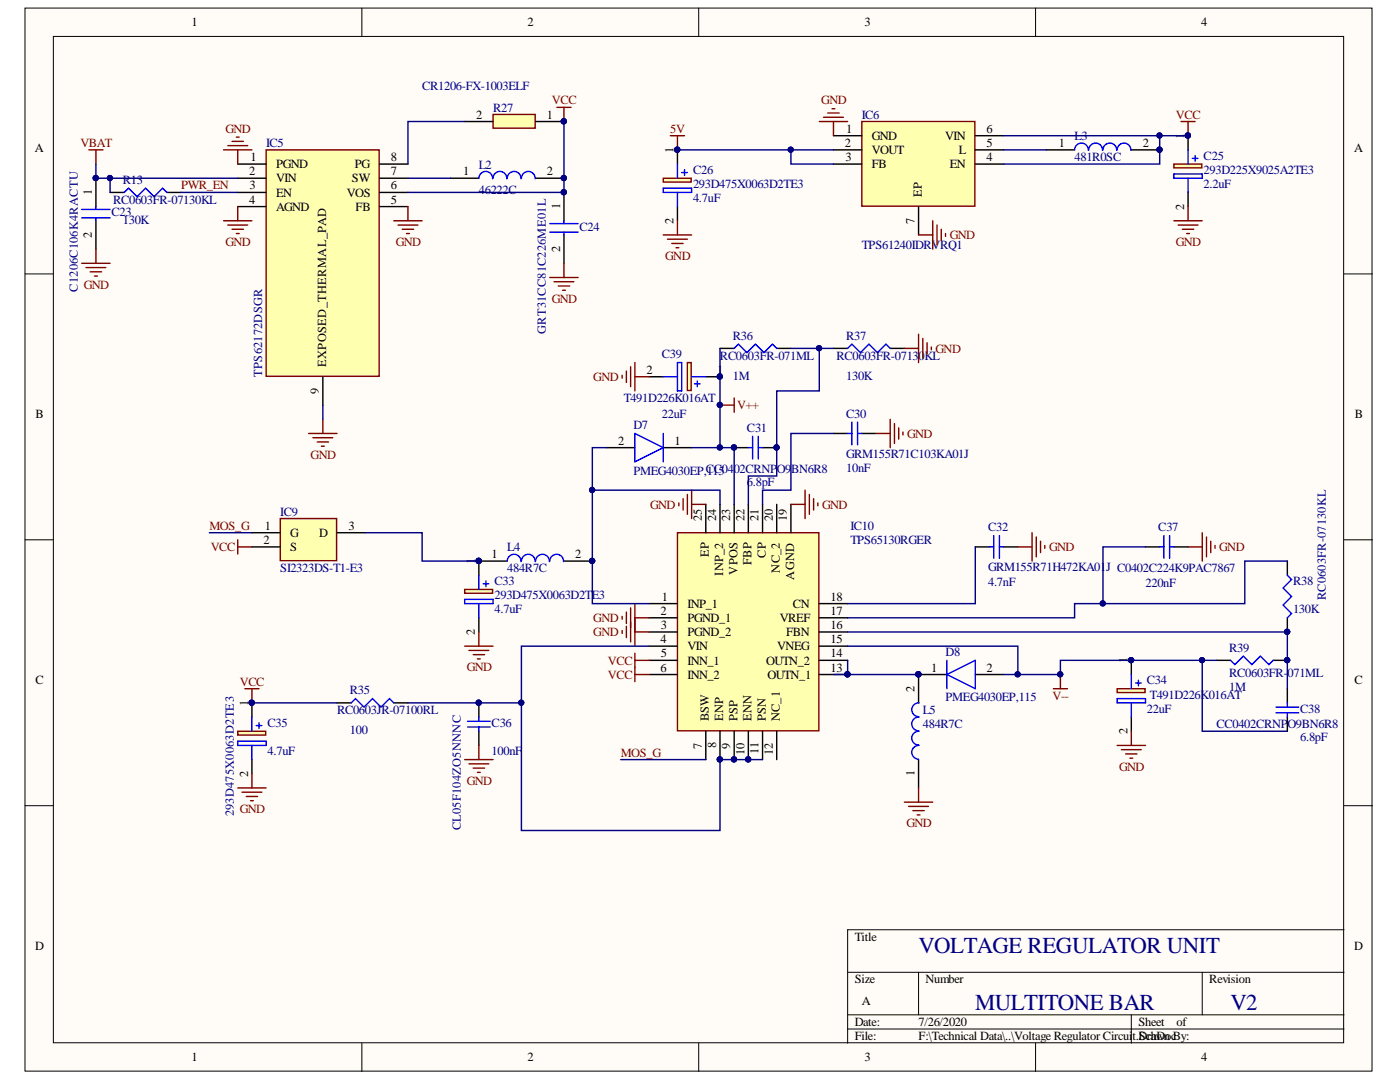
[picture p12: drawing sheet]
<svg xmlns="http://www.w3.org/2000/svg" width="279mm" height="216mm" viewBox="0 0 279 216" stroke-linecap="round" stroke-linejoin="round" font-family="sans-serif">
<defs><g id="words">
<g font-size="4.6" fill="#000080">
<text x="183.3" y="190.2">VOLTAGE REGULATOR UNIT</text>
<text x="194.6" y="201.5">MULTITONE BAR</text>
<text x="245.6" y="201.5">V2</text>
</g>
<g font-size="2.5">
<text x="38.2" y="5.2">1</text>
<text x="105.3" y="5.2">2</text>
<text x="172.6" y="5.2">3</text>
<text x="239.7" y="5.2">4</text>
<text x="95" y="23.7">2</text>
<text x="109.2" y="23.7">1</text>
<text x="168.6" y="29.3">2</text>
<text x="168.9" y="26.5">1</text>
<text x="174" y="27.9">GND</text>
<text x="188.6" y="27.9">VIN</text>
<text x="196.9" y="26.5">6</text>
<text x="196.9" y="29.3">5</text>
<text x="211.3" y="29.3">1</text>
<text x="228" y="29.3">2</text>
<text x="236.3" y="27.6" transform="rotate(-90 236.3 27.6)">1</text>
<text x="7" y="30.4">A</text>
<text x="49.7" y="35">2</text>
<text x="50" y="32.2">1</text>
<text x="55.1" y="33.6">PGND</text>
<text x="70.8" y="33.6">PG</text>
<text x="78" y="32.2">8</text>
<text x="78" y="35">7</text>
<text x="92.5" y="35">1</text>
<text x="109.2" y="35">2</text>
<text x="134.4" y="30.5" transform="rotate(-90 134.4 30.5)">1</text>
<text x="168.7" y="32.2">3</text>
<text x="174" y="30.7">VOUT</text>
<text x="174" y="33.6">FB</text>
<text x="189.5" y="33.6">EN</text>
<text x="191.4" y="30.7">L</text>
<text x="196.9" y="32.2">4</text>
<text x="270.2" y="30.4">A</text>
<text x="18.4" y="39" transform="rotate(-90 18.4 39)">1</text>
<text x="49.7" y="40.6">4</text>
<text x="49.8" y="37.8">3</text>
<text x="55.1" y="36.4">VIN</text>
<text x="55.1" y="39.2">EN</text>
<text x="69.2" y="39.2">VOS</text>
<text x="70.2" y="36.4">SW</text>
<text x="78" y="37.8">6</text>
<text x="78" y="40.6">5</text>
<text x="111.8" y="41.8" transform="rotate(-90 111.8 41.8)">1</text>
<text x="184" y="39.2" transform="rotate(-90 184 39.2)">EP</text>
<text x="236.3" y="41.8" transform="rotate(-90 236.3 41.8)">2</text>
<text x="18.4" y="47.5" transform="rotate(-90 18.4 47.5)">2</text>
<text x="55.1" y="42.1">AGND</text>
<text x="71" y="42.1">FB</text>
<text x="134.4" y="44.7" transform="rotate(-90 134.4 44.7)">2</text>
<text x="182.5" y="44.7" transform="rotate(-90 182.5 44.7)">7</text>
<text x="111.8" y="50.3" transform="rotate(-90 111.8 50.3)">2</text>
<text x="65.1" y="73.2" transform="rotate(-90 65.1 73.2)">EXPOSED_THERMAL_PAD</text>
<text x="129" y="74.6">2</text>
<text x="143.1" y="74.6">1</text>
<text x="7.1" y="83.4">B</text>
<text x="63.6" y="78.6" transform="rotate(-90 63.6 78.6)">9</text>
<text x="270.4" y="83.4">B</text>
<text x="123.3" y="88.7">2</text>
<text x="134.6" y="88.7">1</text>
<text x="52.8" y="105.7">1</text>
<text x="57.9" y="107.1">G</text>
<text x="63.7" y="107.1">D</text>
<text x="69.5" y="105.7">3</text>
<text x="140.1" y="104" transform="rotate(-90 140.1 104)">25</text>
<text x="142.9" y="104" transform="rotate(-90 142.9 104)">24</text>
<text x="145.7" y="104" transform="rotate(-90 145.7 104)">23</text>
<text x="148.6" y="104" transform="rotate(-90 148.6 104)">22</text>
<text x="151.4" y="104" transform="rotate(-90 151.4 104)">21</text>
<text x="154.2" y="104" transform="rotate(-90 154.2 104)">20</text>
<text x="157.1" y="104" transform="rotate(-90 157.1 104)">19</text>
<text x="52.6" y="108.5">2</text>
<text x="57.9" y="110">S</text>
<text x="94.8" y="112.5" transform="rotate(-90 94.8 112.5)">1</text>
<text x="98.1" y="111.4">1</text>
<text x="114.8" y="111.4">2</text>
<text x="141.5" y="111.2" transform="rotate(-90 141.5 111.2)">EP</text>
<text x="150" y="112.8" transform="rotate(-90 150 112.8)">FBP</text>
<text x="152.8" y="111.3" transform="rotate(-90 152.8 111.3)">CP</text>
<text x="132.1" y="119.9">1</text>
<text x="144.3" y="114.9" transform="rotate(-90 144.3 114.9)">INP_2</text>
<text x="147.2" y="114.7" transform="rotate(-90 147.2 114.7)">VPOS</text>
<text x="155.6" y="114.3" transform="rotate(-90 155.6 114.3)">NC_2</text>
<text x="158.5" y="115.6" transform="rotate(-90 158.5 115.6)">AGND</text>
<text x="165.8" y="119.9">18</text>
<text x="131.8" y="122.7">2</text>
<text x="131.9" y="125.5">3</text>
<text x="137.2" y="121.3">INP_1</text>
<text x="137.2" y="124.1">PGND_1</text>
<text x="155.6" y="124.1">VREF</text>
<text x="158.2" y="121.3">CN</text>
<text x="165.8" y="122.7">17</text>
<text x="165.8" y="125.5">16</text>
<text x="94.8" y="126.7" transform="rotate(-90 94.8 126.7)">2</text>
<text x="131.8" y="128.4">4</text>
<text x="131.9" y="131.2">5</text>
<text x="137.2" y="126.9">PGND_2</text>
<text x="137.2" y="129.8">VIN</text>
<text x="155.1" y="129.8">VNEG</text>
<text x="156.9" y="126.9">FBN</text>
<text x="165.8" y="128.4">15</text>
<text x="165.8" y="131.2">14</text>
<text x="7.1" y="136.5">C</text>
<text x="131.8" y="134">6</text>
<text x="137.2" y="132.6">INN_1</text>
<text x="137.2" y="135.4">INN_2</text>
<text x="152.9" y="132.6">OUTN_2</text>
<text x="153.1" y="135.4">OUTN_1</text>
<text x="165.8" y="134">13</text>
<text x="182.5" y="138" transform="rotate(-90 182.5 138)">2</text>
<text x="185.9" y="134">1</text>
<text x="196.9" y="134">2</text>
<text x="225" y="132.3" transform="rotate(-90 225 132.3)">1</text>
<text x="270.3" y="136.5">C</text>
<text x="49.5" y="140.8" transform="rotate(-90 49.5 140.8)">1</text>
<text x="141.5" y="143.9" transform="rotate(-90 141.5 143.9)">BSW</text>
<text x="144.3" y="143.9" transform="rotate(-90 144.3 143.9)">ENP</text>
<text x="147.2" y="143.9" transform="rotate(-90 147.2 143.9)">PSP</text>
<text x="150" y="143.9" transform="rotate(-90 150 143.9)">ENN</text>
<text x="152.8" y="143.9" transform="rotate(-90 152.8 143.9)">PSN</text>
<text x="155.6" y="143.9" transform="rotate(-90 155.6 143.9)">NC_1</text>
<text x="140.1" y="149.4" transform="rotate(-90 140.1 149.4)">7</text>
<text x="142.9" y="149.3" transform="rotate(-90 142.9 149.3)">8</text>
<text x="145.7" y="149.4" transform="rotate(-90 145.7 149.4)">9</text>
<text x="225" y="146.5" transform="rotate(-90 225 146.5)">2</text>
<text x="49.5" y="155" transform="rotate(-90 49.5 155)">2</text>
<text x="148.6" y="150.6" transform="rotate(-90 148.6 150.6)">10</text>
<text x="151.4" y="150.5" transform="rotate(-90 151.4 150.5)">11</text>
<text x="154.2" y="150.6" transform="rotate(-90 154.2 150.6)">12</text>
<text x="182.5" y="154.9" transform="rotate(-90 182.5 154.9)">1</text>
<text x="7" y="189.5">D</text>
<text x="170.6" y="187.7">Title</text>
<text x="270.3" y="189.5">D</text>
<text x="170.6" y="196.2">Size</text>
<text x="184.7" y="196.2">Number</text>
<text x="241.3" y="196.2">Revision</text>
<text x="172" y="200.5">A</text>
<text x="170.6" y="204.7">Date:</text>
<text x="170.6" y="207.5">File:</text>
<text x="183.3" y="204.7">7/26/2020</text>
<text x="183.3" y="207.5">F:\Technical Data\..\Voltage Regulator Circuit.DrhDoc</text>
<text x="227.2" y="204.7">Sheet</text>
<text x="227.3" y="207.5">Scawn By:</text>
<text x="234.8" y="204.7">of</text>
<text x="38.2" y="211.8">1</text>
<text x="105.3" y="211.8">2</text>
<text x="172.6" y="211.8">3</text>
<text x="239.7" y="211.8">4</text>
</g>
<g font-size="2.5" fill="#000080">
<text x="84.2" y="18">CR1206-FX-1003ELF</text>
<text x="98.4" y="22.3">R27</text>
<text x="172" y="23.7">IC6</text>
<text x="53.1" y="29.3">IC5</text>
<text x="214.5" y="28">L3</text>
<text x="95.6" y="33.6">L2</text>
<text x="138.3" y="34.7">C26</text>
<text x="214.5" y="32.2">481R0SC</text>
<text x="240.2" y="31.9">C25</text>
<text x="240.2" y="34.7">293D225X9025A2TE3</text>
<text x="22.6" y="40.6">RC0603FR-07130KL</text>
<text x="24.5" y="36.7">R13</text>
<text x="95.6" y="38.7">46222C</text>
<text x="138.3" y="40.4">4.7uF</text>
<text x="138.3" y="37.5">293D475X0063D2TE3</text>
<text x="240.2" y="37.5">2.2uF</text>
<text x="22.3" y="43.2">C23</text>
<text x="24.5" y="44.6">130K</text>
<text x="115.7" y="46">C24</text>
<text x="172" y="49.7">TPS61240IDRVRQ1</text>
<text x="15.5" y="58.2" transform="rotate(-90 15.5 58.2)">C1206C106K4RACTU</text>
<text x="108.9" y="66.7" transform="rotate(-90 108.9 66.7)">GRT31CC81C226ME01L</text>
<text x="132.1" y="71.5">C39</text>
<text x="143.7" y="71.8">RC0603FR-071ML</text>
<text x="146.2" y="67.8">R36</text>
<text x="166.9" y="71.8">RC0603FR-07130KL</text>
<text x="168.9" y="67.8">R37</text>
<text x="52.3" y="75.2" transform="rotate(-90 52.3 75.2)">TPS62172DSGR</text>
<text x="146.2" y="75.7">1M</text>
<text x="168.9" y="75.7">130K</text>
<text x="124.5" y="80.3">T491D226K016AT</text>
<text x="132.1" y="83.4">22uF</text>
<text x="168.9" y="83.4">C30</text>
<text x="126.4" y="85.6">D7</text>
<text x="149.1" y="86.2">C31</text>
<text x="126.4" y="94.7">PMEG4030EP,CC0402CRNP</text>
<text x="141" y="94.7">115</text>
<text x="155" y="94.4">O9</text>
<text x="157.9" y="94.4">BN6R8</text>
<text x="168.9" y="94.2">10nF</text>
<text x="168.9" y="91.4">GRM155R71C103KA01J</text>
<text x="149.1" y="97">6.8pF</text>
<text x="55.9" y="102.9">IC9</text>
<text x="169.7" y="105.7">IC10</text>
<text x="197.2" y="106">C32</text>
<text x="231.2" y="106">C37</text>
<text x="101.2" y="110">L4</text>
<text x="169.7" y="108.5">TPS65130RGER</text>
<text x="55.9" y="114.2">SI2323DS-T1-E3</text>
<text x="98.7" y="116.8">C33</text>
<text x="98.7" y="119.6">293D475X0063D2TE3</text>
<text x="101.2" y="114.2">484R7C</text>
<text x="197.2" y="116.8">4.7nF</text>
<text x="197.2" y="114">GRM155R71H472KA01</text>
<text x="220.7" y="114">J C0402C224K9PAC7867</text>
<text x="228.6" y="117">220nF</text>
<text x="258" y="116.8">R38</text>
<text x="264.6" y="119.8" transform="rotate(-90 264.6 119.8)">RC0603FR-07130KL</text>
<text x="98.7" y="122.4">4.7uF</text>
<text x="258" y="122.4">130K</text>
<text x="188.7" y="130.9">D8</text>
<text x="245.3" y="130">R39</text>
<text x="228.9" y="136.6">C34</text>
<text x="245.3" y="138">1M</text>
<text x="245.3" y="135.1">RC0603FR-</text>
<text x="257" y="135.1">071ML</text>
<text x="67.3" y="142.5">RC0603JR-07100RL</text>
<text x="69.8" y="138.5">R35</text>
<text x="184.2" y="142.5">L5</text>
<text x="188.7" y="140">PMEG4030EP,115</text>
<text x="228.9" y="142.2">22uF</text>
<text x="229.5" y="139.4">T491D226K016AT</text>
<text x="259.5" y="142.2">C38</text>
<text x="53.4" y="145">C35</text>
<text x="69.8" y="146.5">100</text>
<text x="98.1" y="145">C36</text>
<text x="184.2" y="145.3">484R7C</text>
<text x="242.8" y="145.3">CC0402CRNP</text>
<text x="257" y="145.3">O9BN6R8</text>
<text x="259.5" y="147.9">6.8pF</text>
<text x="53.4" y="150.7">4.7uF</text>
<text x="98.1" y="150.7">100nF</text>
<text x="46.7" y="162.9" transform="rotate(-90 46.7 162.9)">293D475X0063D2TE3</text>
<text x="92" y="165.7" transform="rotate(-90 92 165.7)">CL05F104ZO5NNNC</text>
</g>
<g font-size="2.5" fill="#800000">
<text x="110.1" y="20.8">VCC</text>
<text x="163.9" y="20.8">GND</text>
<text x="234.7" y="23.7">VCC</text>
<text x="16.1" y="29.3">VBAT</text>
<text x="45" y="26.5">GND</text>
<text x="133.8" y="26.5">5V</text>
<text x="36.1" y="37.8">PWR_EN</text>
<text x="189.5" y="47.7">GND</text>
<text x="45" y="49.1">GND</text>
<text x="79" y="49.1">GND</text>
<text x="132.8" y="51.9">GND</text>
<text x="234.7" y="49.1">GND</text>
<text x="16.7" y="57.6">GND</text>
<text x="110.1" y="60.4">GND</text>
<text x="186.7" y="70.3">GND</text>
<text x="118.4" y="76">GND</text>
<text x="147.1" y="81.7">V++</text>
<text x="181.1" y="87.3">GND</text>
<text x="62" y="91.5">GND</text>
<text x="129.7" y="101.5">GND</text>
<text x="164.1" y="101.5">GND</text>
<text x="41.8" y="105.7">MOS_G</text>
<text x="42.1" y="110">VCC</text>
<text x="209.4" y="110">GND</text>
<text x="243.3" y="110">GND</text>
<text x="118.4" y="124.1">GND</text>
<text x="118.4" y="126.9">GND</text>
<text x="47.9" y="136.8">VCC</text>
<text x="93.1" y="134">GND</text>
<text x="121.3" y="132.6">VCC</text>
<text x="121.3" y="135.4">VCC</text>
<text x="210.1" y="139.6">V--</text>
<text x="123.9" y="151">MOS_G</text>
<text x="223.3" y="153.8">GND</text>
<text x="93.1" y="156.6">GND</text>
<text x="47.8" y="162.3">GND</text>
<text x="180.9" y="165.1">GND</text>
</g>
</g></defs>
<g fill="#fffcf8" stroke="#000" stroke-width=".2">
<path d="M5 1.6h268.8v212.1h-268.8z"/>
<path d="M10.6 7.3h257.6v200.8h-257.6z"/>
</g>
<g fill="none" stroke="#000" stroke-width=".2">
<path d="M72.2 1.6v5.7M139.4 1.6v5.7M206.7 1.6v5.7M5 54.7h5.6M268.2 54.7h5.7M5 107.7h5.6M268.2 107.7h5.7M5 160.8h5.6M268.2 160.8h5.7M169.2 194h99M183.3 194v8.5M239.9 194v8.5"/>
<path d="M268.2 185.5h-99v22.7M72.2 208.2v5.6M139.4 208.2v5.6M169.2 202.5h99M169.2 205.3h99M206.7 208.2v5.6M225.8 202.5v5.7"/>
</g>
<path d="M172 24.2h22.6v16.9h-22.6z" fill="#ffffb0" stroke="#800000" stroke-width=".28"/>
<path d="M166.3 27.1h5.7M166.3 29.9h5.7M166.3 32.7h5.7M194.6 27.1h5.7M194.6 29.9h5.7M194.6 32.7h5.7M208.8 29.9h5.7M225.8 29.9h5.6M183.3 41.2v5.7" fill="none" stroke="#000" stroke-width=".28"/>
<circle cx="231.4" cy="29.9" r=".52" fill="#000080" stroke="#000080" stroke-width=".2"/>
<path d="M214.5 29.9a1.37 1.37 0 0 1 1.4-1.4 1.37 1.37 0 0 1 1.3 1.5M217.3 29.9a1.37 1.37 0 0 1 1.4-1.4 1.37 1.37 0 0 1 1.3 1.5M220.1 29.9a1.37 1.37 0 0 1 1.4-1.4 1.37 1.37 0 0 1 1.4 1.5M222.9 29.9a1.37 1.37 0 0 1 1.5-1.4 1.37 1.37 0 0 1 1.3 1.5" fill="none" stroke="#00f" stroke-width=".28"/>
<path d="M234.3 32.7h5.5v.8h-5.5z" fill="#ffffb0" stroke="#800000" stroke-width=".28"/>
<path d="M237.1 27.1v2.8M237.1 38.4v2.8" fill="none" stroke="#000" stroke-width=".28"/>
<circle cx="237.1" cy="27" r=".52" fill="#000080" stroke="#000080" stroke-width=".2"/>
<path d="M234.3 34.7h5.6v.9h-5.6zM237.1 29.9v2.8M237.1 35.6v2.8M238 31.6h1.1M238.5 31v1.2" fill="none" stroke="#00f" stroke-width=".28"/>
<path d="M132.4 35.6h5.5v.7h-5.5z" fill="#ffffb0" stroke="#800000" stroke-width=".28"/>
<path d="M135.2 29.9v2.8M135.2 41.2v2.9" fill="none" stroke="#000" stroke-width=".28"/>
<g fill="#000080" stroke="#000080" stroke-width=".2">
<circle cx="135.2" cy="29.9" r=".52"/>
<circle cx="237.1" cy="27" r=".52"/>
</g>
<path d="M132.4 37.5h5.6v.9h-5.6zM135.2 32.7v2.9M135.2 38.4v2.8M136 34.4h1.2M136.6 33.9v1.1" fill="none" stroke="#00f" stroke-width=".28"/>
<g fill="none" stroke="#800000" stroke-width=".28">
<path d="M133.8 27.1h2.8M135.2 27.1v2.8M163.5 24.2h5.7M164.4 23.4h3.9M165.2 22.5h2.3M166.1 21.7h.5M166.3 24.2v2.9M235.7 24.2h2.8M237.1 24.2v2.9M132.4 46.9h5.6M133.2 47.7h4M134.1 48.6h2.2"/>
<path d="M134.9 49.4h.6M135.2 44.1v2.8M234.3 44.1h5.6M235.1 44.9h4M236 45.8h2.2M236.8 46.6h.6M237.1 41.2v2.9"/>
</g>
<path d="M53.1 29.9h22.6v45.2h-22.6z" fill="#ffffb0" stroke="#800000" stroke-width=".28"/>
<path d="M47.4 32.7h5.7M47.4 35.6h5.7M47.4 38.4h5.7M75.8 32.7h5.6M75.8 35.6h5.6M75.8 38.4h5.6M89.9 35.6h5.7M106.9 35.6h5.7M47.4 41.2h5.7M75.8 41.2h5.6M64.4 75.2v5.6" fill="none" stroke="#000" stroke-width=".28"/>
<circle cx="112.5" cy="35.5" r=".52" fill="#000080" stroke="#000080" stroke-width=".2"/>
<path d="M95.6 35.6a1.37 1.37 0 0 1 1.4-1.4 1.37 1.37 0 0 1 1.3 1.5M98.4 35.6a1.37 1.37 0 0 1 1.4-1.4 1.37 1.37 0 0 1 1.3 1.5M101.2 35.6a1.37 1.37 0 0 1 1.5-1.4 1.37 1.37 0 0 1 1.3 1.5M104.1 35.6a1.37 1.37 0 0 1 1.4-1.4 1.37 1.37 0 0 1 1.3 1.5" fill="none" stroke="#00f" stroke-width=".28"/>
<path d="M98.4 22.8h8.4v2.8h-8.4z" fill="#ffffb0" stroke="#800000" stroke-width=".28"/>
<path d="M19.1 35.6v5.6M92.7 24.2h5.7M106.9 24.2h5.7M112.6 38.4v5.7M19.1 44.1v5.6M112.6 46.9v5.6" fill="none" stroke="#000" stroke-width=".28"/>
<g fill="#000080" stroke="#000080" stroke-width=".2">
<circle cx="112.5" cy="24.2" r=".52"/>
<circle cx="112.5" cy="38.4" r=".52"/>
<circle cx="19.1" cy="35.5" r=".52"/>
</g>
<path d="M16.3 41.8h5.7M16.3 43.5h5.7M19.1 41.2v.6M19.1 43.5v.6M109.7 44.6h5.7M109.7 46.3h5.7M112.6 44.1v.5M112.6 46.3v.6" fill="none" stroke="#00f" stroke-width=".28"/>
<g fill="none" stroke="#800000" stroke-width=".28">
<path d="M17.7 29.9h2.9M19.1 29.9v2.8M44.6 29.9h5.7M45.5 29.1h3.9M46.3 28.2h2.3M47.2 27.4h.5M47.4 29.9v2.8M111.1 21.4h2.9M112.6 21.4v2.8M16.3 52.5h5.7M17.2 53.4h3.9M18 54.2h2.3"/>
<path d="M18.9 55.1h.5M19.1 49.7v2.8M44.6 44.1h5.7M45.5 44.9h3.9M46.3 45.8h2.3M47.2 46.6h.5M47.4 41.2v2.9M78.6 44.1h5.6M79.4 44.9h4M80.3 45.8h2.2M81.1 46.6h.6M81.4 41.2v2.9"/>
<path d="M109.7 55.4h5.7M110.6 56.2h3.9M111.4 57.1h2.3M112.3 57.9h.5M112.6 52.5v2.9M61.6 86.5h5.7M62.4 87.3h4M63.3 88.2h2.3M64.1 89h.6M64.4 83.7v2.8"/>
</g>
<path d="M135.2 106.3h28.2v39.5h-28.2z" fill="#ffffb0" stroke="#800000" stroke-width=".28"/>
<g fill="none" stroke="#000" stroke-width=".28">
<path d="M140.9 100.6v5.7M143.7 100.6v5.7M146.5 100.6v5.7M149.4 100.6v5.7M152.2 100.6v5.7M155 100.6v5.7M157.8 100.6v5.7M129.5 120.4h5.7M129.5 123.3h5.7M129.5 126.1h5.7M129.5 128.9h5.7M129.5 131.8h5.7"/>
<path d="M129.5 134.6h5.7M163.5 120.4h5.7M163.5 123.3h5.7M163.5 126.1h5.7M163.5 128.9h5.7M163.5 131.8h5.7M163.5 134.6h5.7M140.9 145.9v5.7M143.7 145.9v5.7M146.5 145.9v5.7M149.4 145.9v5.7M152.2 145.9v5.7"/>
<path d="M155 145.9v5.7"/>
</g>
<g fill="#000080" stroke="#000080" stroke-width=".2">
<circle cx="143.6" cy="151.5" r=".52"/>
<circle cx="146.5" cy="151.5" r=".52"/>
<circle cx="149.3" cy="151.5" r=".52"/>
<circle cx="169.1" cy="134.6" r=".52"/>
</g>
<g fill="none" stroke="#800000" stroke-width=".28">
<path d="M136.3 99.5v2.3M137.2 98.7v3.9M138 97.8v5.7M160.7 97.8v5.7M161.5 98.7v3.9M162.4 99.5v2.3M135.5 100.4v.5M138 100.6h2.9M157.8 100.6h2.9M163.2 100.4v.5M124.2 123v.6M124.2 125.8v.6"/>
<path d="M125 122.1v2.3M125 125v2.2M125.9 121.3v6.8M126.7 120.4v8.5M126.7 130.3v5.7M126.7 131.8h2.8M126.7 134.6h2.8M126.7 126.1h2.8M126.7 123.3h2.8"/>
</g>
<path d="M92.7 117.6h5.6v.8h-5.6z" fill="#ffffb0" stroke="#800000" stroke-width=".28"/>
<g fill="none" stroke="#000" stroke-width=".28">
<path d="M121 89.3h5.7M132.4 89.3h5.6M146.5 89.3h2.9M152.2 89.3h2.8M166.3 86.5h2.9M172 86.5h2.8M101.2 112h-5.6v2.8M112.6 112h5.6M194.6 109.1h2.9M200.3 109.1h2.8M95.6 123.3v2.8M189 134.6h-5.7v5.7"/>
<path d="M194.6 134.6h5.7M183.3 151.6v5.6"/>
</g>
<g fill="#000080" stroke="#000080" stroke-width=".2">
<circle cx="95.5" cy="111.9" r=".52"/>
<circle cx="118.2" cy="111.9" r=".52"/>
<circle cx="155" cy="89.3" r=".52"/>
<circle cx="146.5" cy="89.3" r=".52"/>
<circle cx="183.3" cy="134.6" r=".52"/>
</g>
<g fill="none" stroke="#00f" stroke-width=".28">
<path d="M126.7 86.5l5.7 2.8-5.7 2.9zM132.4 86.5v5.7M149.4 89.3h.8M150.2 87.1v4.5M151.3 87.1v4.5M151.3 89.3h.9M169.2 86.5h.8M170 84.2v4.6M171.1 84.2v4.6M171.1 86.5h.9M92.7 119.6h5.7v.8h-5.7zM95.6 114.8v2.8"/>
<path d="M96.4 116.5h1.1M97 115.9v1.2M101.2 112a1.37 1.37 0 0 1 1.5-1.4 1.37 1.37 0 0 1 1.3 1.5M104.1 112a1.37 1.37 0 0 1 1.4-1.4 1.37 1.37 0 0 1 1.3 1.5M106.9 112a1.37 1.37 0 0 1 1.4-1.4 1.37 1.37 0 0 1 1.3 1.5M109.7 112a1.37 1.37 0 0 1 1.4-1.4 1.37 1.37 0 0 1 1.4 1.5M197.5 109.1h.8M198.3 106.9v4.5M199.5 106.9v4.5M199.5 109.1h.8M95.6 120.4v2.9M189 134.6l5.6-2.8v5.6z"/>
<path d="M189 131.8v5.6M183.4 148.7a1.37 1.37 0 0 0-1.4 1.4 1.37 1.37 0 0 0 1.3 1.4M183.4 145.9a1.37 1.37 0 0 0-1.4 1.3 1.37 1.37 0 0 0 1.3 1.5M183.4 143.1a1.37 1.37 0 0 0-1.4 1.3 1.37 1.37 0 0 0 1.3 1.4M183.4 140.3a1.37 1.37 0 0 0-1.4 1.3 1.37 1.37 0 0 0 1.3 1.4"/>
</g>
<g fill="none" stroke="#800000" stroke-width=".28">
<path d="M174.8 86.5h2.9M177.7 83.7v5.6M178.5 84.5v4M179.4 85.4v2.2M180.2 86.2v.6M203.1 109.1h2.9M206 106.3v5.7M206.8 107.1v4M207.7 108v2.3M208.5 108.8v.6M92.7 128.9h5.7M93.6 129.8h3.9"/>
<path d="M94.4 130.6h2.3M95.3 131.5h.6M95.6 126.1v2.8M183.3 157.2v2.9M180.5 160.1h5.6M181.3 160.9h4M182.2 161.8h2.3M183 162.6h.6"/>
</g>
<path d="M222.9 137.4h5.6v.8h-5.6z" fill="#ffffb0" stroke="#800000" stroke-width=".28"/>
<path d="M225.8 131.8v2.8M67.3 140.3h2.8M78.6 140.3h2.8M225.8 143.1v2.8" fill="none" stroke="#000" stroke-width=".28"/>
<circle cx="225.7" cy="131.7" r=".52" fill="#000080" stroke="#000080" stroke-width=".2"/>
<path d="M222.9 139.4h5.7v.9h-5.7zM225.8 134.6v2.8M226.6 136.3h1.2M227.2 135.7v1.2M70.1 140.3l.8-.9 1.7 1.7 1.7-1.7 1.7 1.7 1.7-1.7 .9 .9M225.8 140.3v2.8" fill="none" stroke="#00f" stroke-width=".28"/>
<path d="M222.9 148.7h5.7M223.8 149.6h4M224.6 150.4h2.3M225.5 151.3h.6M225.8 145.9v2.8" fill="none" stroke="#800000" stroke-width=".28"/>
<path d="M47.4 145.9h5.6v.8h-5.6z" fill="#ffffb0" stroke="#800000" stroke-width=".28"/>
<path d="M50.3 140.3v2.8M50.3 151.6v2.8M95.6 140.3v2.8M95.6 145.9v2.8" fill="none" stroke="#000" stroke-width=".28"/>
<g fill="#000080" stroke="#000080" stroke-width=".2">
<circle cx="50.2" cy="140.2" r=".52"/>
<circle cx="95.5" cy="140.2" r=".52"/>
</g>
<path d="M47.4 147.9h5.7v.8h-5.7zM50.3 143.1v2.8M50.3 148.7v2.9M51.1 144.8h1.2M51.7 144.2v1.1M93.3 143.9h4.5M93.3 145.1h4.5M95.6 143.1v.8M95.6 145.1v.8" fill="none" stroke="#00f" stroke-width=".28"/>
<path d="M48.9 137.4h2.8M50.3 137.4v2.9M47.4 157.2h5.7M48.3 158.1h4M49.1 158.9h2.3M50 159.8h.6M50.3 154.4v2.8M92.7 151.6h5.7M93.6 152.4h3.9M94.4 153.3h2.3M95.3 154.1h.6M95.6 148.7v2.9" fill="none" stroke="#800000" stroke-width=".28"/>
<path d="M55.9 103.5h11.3v8.4h-11.3z" fill="#ffffb0" stroke="#800000" stroke-width=".28"/>
<g fill="none" stroke="#000" stroke-width=".28">
<path d="M143.7 69.5h2.8M155 69.5h2.8M166.3 69.5h2.9M177.7 69.5h2.8M50.3 106.3h5.6M50.3 109.1h5.6M67.3 106.3h5.6M228.6 109.1h2.8M234.3 109.1h2.8M256.9 112v2.8M242.8 131.8h2.8M254.1 131.8h2.8"/>
<path d="M256.9 123.3v2.8M256.9 137.4v2.9M256.9 143.1v2.8"/>
</g>
<g fill="none" stroke="#800000" stroke-width=".28">
<path d="M183.3 46.9h2.8M186.1 44.1v5.6M187 44.9v4M187.8 45.8v2.2M188.7 46.6v.6M180.5 69.5h2.8M183.3 66.7v5.6M184.2 67.5v4M185 68.4v2.2M185.9 69.2v.6M47.4 107.7v2.8M47.4 109.1h2.9"/>
<path d="M237.1 109.1h2.8M239.9 106.3v5.7M240.8 107.1v4M241.6 108v2.3M242.5 108.8v.6"/>
</g>
<path d="M146.5 69.5l.9-.8 1.7 1.7 1.7-1.7 1.7 1.7 1.7-1.7 .8 .8M169.2 69.5l.8-.8 1.7 1.7 1.7-1.7 1.7 1.7 1.7-1.7 .9 .8M231.4 109.1h.9M232.3 106.9v4.5M233.4 106.9v4.5M233.4 109.1h.9M256.9 114.8l.9 .8-1.7 1.7 1.7 1.7-1.7 1.7 1.7 1.7-.9 .9M245.6 131.8l.8 .8 1.7-1.7 1.7 1.7 1.7-1.7 1.7 1.7 .9-.8M254.7 142.2h4.5M254.7 141.1h4.5M256.9 140.3v.8M256.9 142.2v.9" fill="none" stroke="#00f" stroke-width=".28"/>
<g fill="#000080" stroke="#000080" stroke-width=".2">
<circle cx="256.9" cy="131.7" r=".52"/>
<circle cx="256.9" cy="126.1" r=".52"/>
</g>
<path d="M137.2 72.3h.7v5.6h-.7z" fill="#ffffb0" stroke="#800000" stroke-width=".28"/>
<path d="M22 38.4h2.8M33.3 38.4h2.8M129.5 75.2h2.9M140.9 75.2h2.8" fill="none" stroke="#000" stroke-width=".28"/>
<g fill="#000080" stroke="#000080" stroke-width=".2">
<circle cx="143.6" cy="75.1" r=".52"/>
<circle cx="143.6" cy="80.8" r=".52"/>
<circle cx="211.6" cy="134.6" r=".52"/>
<circle cx="157.8" cy="29.9" r=".52"/>
<circle cx="135.2" cy="29.9" r=".52"/>
<circle cx="231.4" cy="27" r=".52"/>
<circle cx="231.4" cy="29.9" r=".52"/>
<circle cx="237.1" cy="27" r=".52"/>
<circle cx="112.5" cy="24.2" r=".52"/>
<circle cx="112.5" cy="35.5" r=".52"/>
<circle cx="112.5" cy="38.4" r=".52"/>
<circle cx="118.2" cy="97.8" r=".52"/>
<circle cx="118.2" cy="111.9" r=".52"/>
<circle cx="146.5" cy="89.3" r=".52"/>
<circle cx="143.6" cy="89.3" r=".52"/>
<circle cx="169.1" cy="134.6" r=".52"/>
<circle cx="203.1" cy="134.6" r=".52"/>
<circle cx="50.2" cy="140.2" r=".52"/>
<circle cx="104" cy="140.2" r=".52"/>
<circle cx="95.5" cy="140.2" r=".52"/>
<circle cx="149.3" cy="151.5" r=".52"/>
<circle cx="146.5" cy="151.5" r=".52"/>
<circle cx="143.6" cy="151.5" r=".52"/>
<circle cx="95.5" cy="111.9" r=".52"/>
<circle cx="183.3" cy="134.6" r=".52"/>
<circle cx="220.1" cy="120.4" r=".52"/>
<circle cx="155" cy="89.3" r=".52"/>
<circle cx="163.5" cy="69.5" r=".52"/>
<circle cx="225.7" cy="131.7" r=".52"/>
<circle cx="239.9" cy="131.7" r=".52"/>
<circle cx="256.9" cy="126.1" r=".52"/>
<circle cx="256.9" cy="131.7" r=".52"/>
<circle cx="19.1" cy="35.5" r=".52"/>
<circle cx="21.9" cy="35.5" r=".52"/>
</g>
<path d="M24.8 38.4l.9-.9 1.6 1.7 1.7-1.7 1.7 1.7 1.7-1.7 .9 .9M132.4 75.2h2.8M135.2 72.3h.8v5.7h-.8zM138 75.2h2.9M138.6 76.6h1.1M139.2 76v1.2" fill="none" stroke="#00f" stroke-width=".28"/>
<path d="M124.2 74.9v.6M125 74v2.3M125.9 73.2v4M126.7 72.3v5.7M126.7 75.2h2.8M146.5 79.4v2.8M143.7 80.8h2.8M210.2 137.4h2.8M211.6 134.6v2.8" fill="none" stroke="#800000" stroke-width=".28"/>
<g fill="none" stroke="#000080" stroke-width=".28">
<path d="M19.1 32.7v2.9h28.3M22 35.6v2.8M36.1 38.4h11.3M81.4 35.6h8.5M92.7 24.2h-11.3v8.5M112.6 24.2v14.2h-31.2M135.2 29.9h31.1M157.8 29.9v2.8h8.5M200.3 27.1h36.8M200.3 29.9h8.5M231.4 27.1v5.6h-31.1M143.7 69.5v19.8"/>
<path d="M157.8 69.5h5.7v8.5h-8.5v17h-5.6v5.6M163.5 69.5h2.8M64.4 80.8v2.9M121 89.3h-2.8v8.5M138 89.3h8.5v11.3M166.3 86.5h-8.5v11.3h-5.6v2.8M41.8 106.3h8.5M72.9 106.3h11.3v5.7h11.4M143.7 100.6v-2.8h-25.5v22.6h11.3M194.6 109.1v11.3h-25.4M228.6 109.1h-8.5v11.3h-5.6v2.9h-45.3M256.9 112h-8.5v8.4h-28.3"/>
<path d="M129.5 128.9h-25.4v11.4h-22.7M166.3 134.6h17M169.2 128.9h33.9v5.7M169.2 126.1h87.7v11.3M169.2 131.8v2.8M239.9 131.8v14.1h17M242.8 131.8h-31.2v2.8h-11.3M50.3 140.3h17M104.1 140.3v25.4h39.6v-14.1h8.5M123.9 151.6h17"/>
</g>
<use href="#words"/>
</svg>
